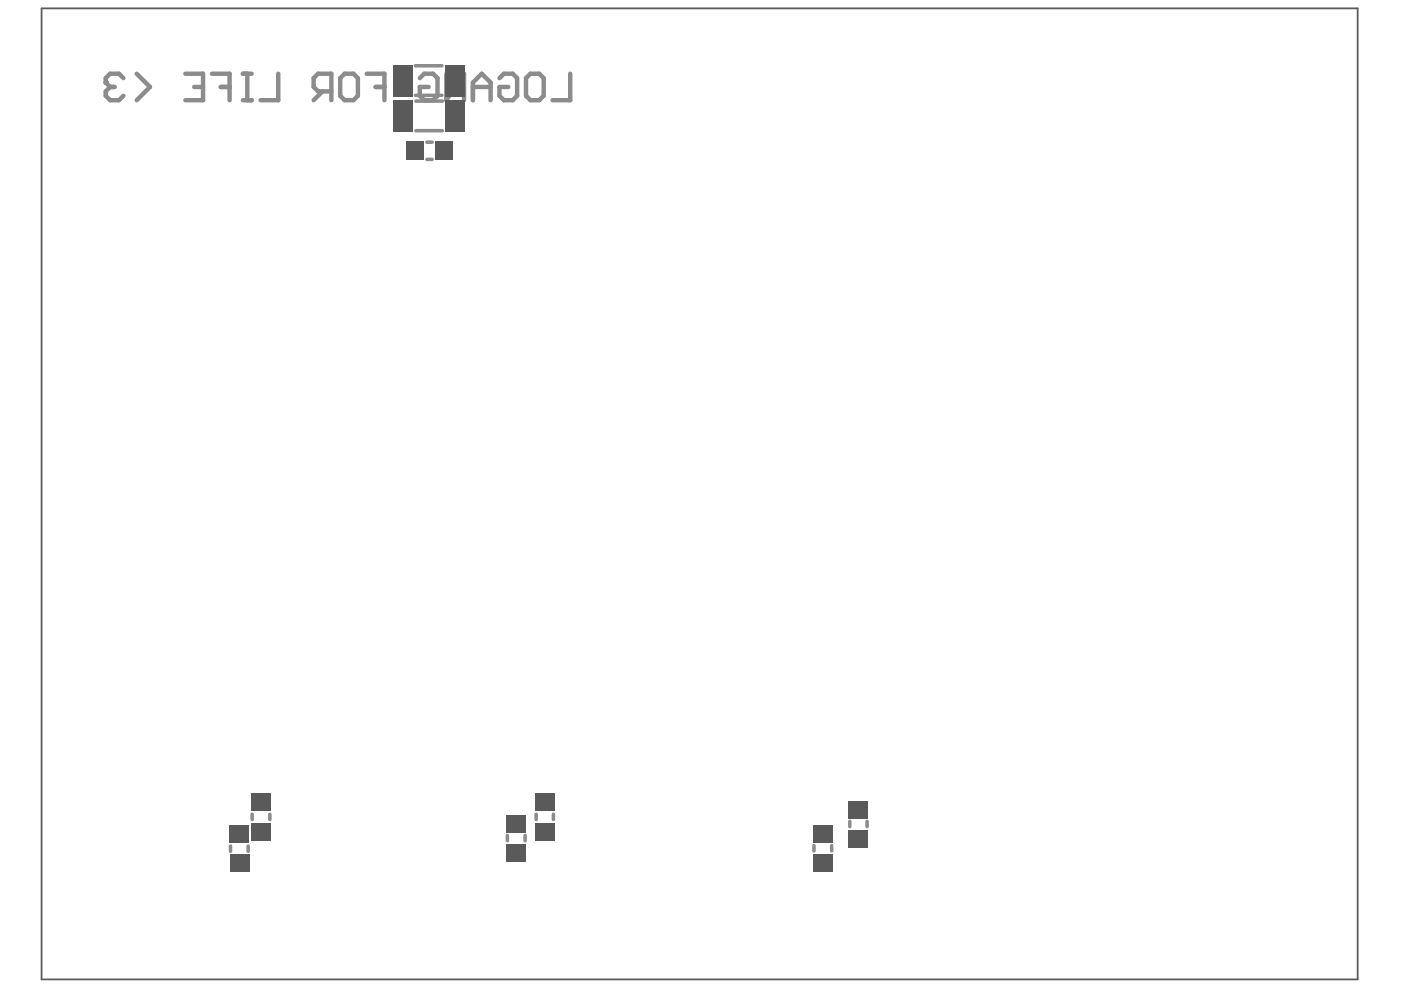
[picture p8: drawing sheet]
<svg xmlns="http://www.w3.org/2000/svg" width="297mm" height="210mm" viewBox="0 0 297 210" stroke-linecap="round" stroke-linejoin="round" font-family="sans-serif">
<path d="M8.8 1.8h279.1v205.9h-279.1z" fill="none" stroke="#5a5a5a" stroke-width=".38"/>
<g fill="none" stroke="#8c8c8c" stroke-width=".75">
<path d="M88.1 13.9h5.6M88.1 20.2h5.6M88.2 27.7h5.6M88.2 21.4h5.6M90.5 33.8h1.1M90.5 30.1h1.1M48.9 179.4v1.1M52.6 179.4v1.1M53.5 172.6v1.2M57.2 172.6v1.2M107.6 177.1v1.2M111.3 177.1v1.2"/>
<path d="M113.7 172.6v1.2M117.3 172.6v1.2M172.6 179.3v1.1M176.3 179.3v1.1M180.2 174.1v1.2M183.8 174.1v1.2"/>
</g>
<g fill="none" stroke="#8c8c8c" stroke-width=".94">
<path d="M26.2 16.6l-1-1h-1.8l-1 1v.9M29 15.6l2.8 2.8-2.8 2.8M39.3 15.6h3.8v5.6h-3.8M41.2 18.4h1.9M44.9 15.6h3.8v5.6M46.8 18.4h1.9M51.5 15.6h1.9M52.4 15.6v5.6M59 15.6v5.6h-3.8M68.4 19.4l-1.9 1.8M70.3 19.4h-2.9l-.9-1v-1.8l.9-1h2.9v5.6M72.1 16.6l1-1h1.8l1 1v3.7l-1 .9h-1.8l-1-.9z"/>
<path d="M77.8 15.6h3.7v5.6M79.6 18.4h1.9M89 16.6l.9-1h1.9l1 1v3.7l-1 .9h-1.9l-.9-.9v-1.9h1.9M94.6 15.6v5.6l3.8-5.6v5.6M100.3 18.4h3.7M105.9 16.6l.9-1h1.9l.9 1v3.7l-.9 .9h-1.9l-.9-.9v-1.9h1.9M111.5 16.6l1-1h1.8l1 1v3.7l-1 .9h-1.8l-1-.9zM120.9 15.6v5.6h-3.8M51.5 21.2h1.9M100.3 21.2v-3.7l1.8-1.9 1.9 1.9v3.7"/>
</g>
<circle cx="22.4" cy="17.5" r=".47" fill="#8c8c8c"/>
<path d="M22.4 17.5l1 .9M23.4 18.4h.9M23.4 18.4l-1 1v.9l1 .9h1.8l1-.9" fill="none" stroke="#8c8c8c" stroke-width=".94"/>
<g fill="#5a5a5a">
<path d="M48.8 181.2h4v3.7h-4z" fill-rule="evenodd"/>
<path d="M48.7 175h4v3.7h-4z" fill-rule="evenodd"/>
<path d="M94.4 13.8h4.1v6.6h-4.1z" fill-rule="evenodd"/>
<path d="M107.5 178.9h4v3.8h-4z" fill-rule="evenodd"/>
<path d="M107.4 172.7h4v3.8h-4z" fill-rule="evenodd"/>
<path d="M86.1 30h3.7v4h-3.7z" fill-rule="evenodd"/>
<path d="M92.4 30h3.6v4h-3.6z" fill-rule="evenodd"/>
<path d="M53.3 174.5h4.1v3.8h-4.1z" fill-rule="evenodd"/>
<path d="M53.3 168.2h4.1v3.8h-4.1z" fill-rule="evenodd"/>
<path d="M113.5 174.5h4.1v3.7h-4.1z" fill-rule="evenodd"/>
<path d="M113.5 168.2h4.1v3.7h-4.1z" fill-rule="evenodd"/>
<path d="M172.5 181.1h4v3.7h-4z" fill-rule="evenodd"/>
<path d="M172.4 174.9h4v3.7h-4z" fill-rule="evenodd"/>
<path d="M83.3 13.8h4.1v6.6h-4.1z" fill-rule="evenodd"/>
<path d="M94.4 21.2h4.2v6.7h-4.2z" fill-rule="evenodd"/>
<path d="M83.4 21.2h4.1v6.7h-4.1z" fill-rule="evenodd"/>
<path d="M180 169.8h4v3.7h-4z" fill-rule="evenodd"/>
<path d="M180 176.1h4v3.7h-4z" fill-rule="evenodd"/>
</g>
</svg>
